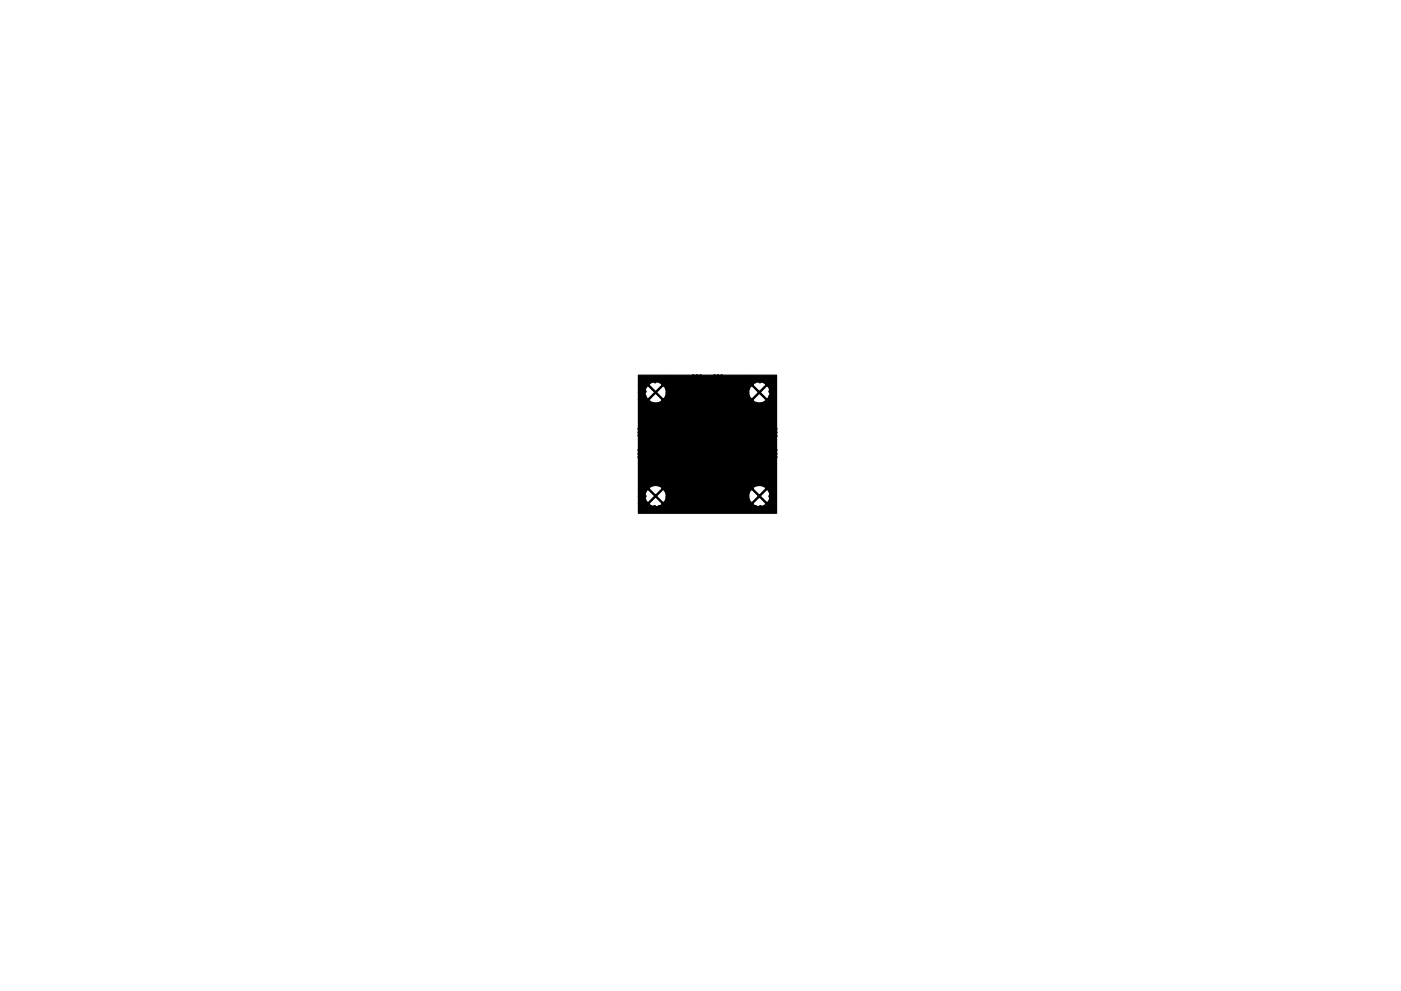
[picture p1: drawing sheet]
<svg xmlns="http://www.w3.org/2000/svg" width="297mm" height="210mm" viewBox="0 0 297 210" stroke-linecap="round" stroke-linejoin="round" font-family="sans-serif">
<g fill="#000" stroke="#000" stroke-width=".21">
<circle cx="137" cy="80" r=".25"/>
<circle cx="138" cy="80" r=".25"/>
<circle cx="139.1" cy="80" r=".25"/>
<circle cx="140.1" cy="80" r=".25"/>
<circle cx="141.1" cy="80" r=".25"/>
<circle cx="142.2" cy="80" r=".25"/>
<circle cx="143.2" cy="80" r=".25"/>
<circle cx="144.2" cy="80" r=".25"/>
<circle cx="147" cy="79.7" r=".25"/>
<circle cx="147.7" cy="79.7" r=".25"/>
<circle cx="148.5" cy="79.7" r=".25"/>
<circle cx="151.5" cy="79.7" r=".25"/>
<circle cx="152.2" cy="79.7" r=".25"/>
<circle cx="153" cy="79.7" r=".25"/>
<circle cx="155.8" cy="80" r=".25"/>
<circle cx="156.8" cy="80" r=".25"/>
<circle cx="157.8" cy="80" r=".25"/>
<circle cx="158.9" cy="80" r=".25"/>
<circle cx="159.9" cy="80" r=".25"/>
<circle cx="160.9" cy="80" r=".25"/>
<circle cx="162" cy="80" r=".25"/>
<circle cx="163" cy="80" r=".25"/>
<circle cx="135.5" cy="95.5" r=".25"/>
<circle cx="135.5" cy="91.7" r=".25"/>
<circle cx="135.5" cy="96.2" r=".25"/>
<circle cx="135.5" cy="92.4" r=".25"/>
<circle cx="135.5" cy="91" r=".25"/>
<circle cx="135.5" cy="97" r=".25"/>
<circle cx="135.8" cy="86.2" r=".25"/>
<circle cx="135.8" cy="82" r=".25"/>
<circle cx="135.8" cy="87.2" r=".25"/>
<circle cx="135.8" cy="83.1" r=".25"/>
<circle cx="135.8" cy="99.7" r=".25"/>
<circle cx="135.8" cy="85.1" r=".25"/>
<circle cx="135.8" cy="81" r=".25"/>
<circle cx="135.8" cy="84.1" r=".25"/>
<circle cx="135.8" cy="88.2" r=".25"/>
<circle cx="136" cy="80.1" r=".25"/>
<circle cx="136.2" cy="95.5" r=".25"/>
<circle cx="136.2" cy="92.4" r=".25"/>
<circle cx="136.2" cy="91" r=".25"/>
<circle cx="136.3" cy="97" r=".25"/>
<circle cx="136.8" cy="87.2" r=".25"/>
<circle cx="136.8" cy="85.1" r=".25"/>
<circle cx="136.8" cy="84.1" r=".25"/>
<circle cx="136.8" cy="82" r=".25"/>
<circle cx="136.8" cy="99.7" r=".25"/>
<circle cx="136.8" cy="81" r=".25"/>
<circle cx="136.8" cy="86.2" r=".25"/>
<circle cx="136.8" cy="83.1" r=".25"/>
<circle cx="136.8" cy="88.2" r=".25"/>
<circle cx="137" cy="95.5" r=".25"/>
<circle cx="137" cy="92.4" r=".25"/>
<circle cx="137" cy="91" r=".25"/>
<circle cx="137" cy="97" r=".25"/>
<circle cx="137.8" cy="95.5" r=".25"/>
<circle cx="137.8" cy="92.4" r=".25"/>
<circle cx="137.8" cy="91" r=".25"/>
<circle cx="137.8" cy="97" r=".25"/>
<circle cx="137.8" cy="81" r=".25"/>
<circle cx="138.4" cy="85.9" r=".25"/>
<circle cx="138.4" cy="99.9" r=".25"/>
<circle cx="138.5" cy="95.5" r=".25"/>
<circle cx="138.5" cy="92.4" r=".25"/>
<circle cx="138.5" cy="91" r=".25"/>
<circle cx="138.5" cy="97" r=".25"/>
<circle cx="138.9" cy="81" r=".25"/>
<circle cx="139.2" cy="95.5" r=".25"/>
<circle cx="139.2" cy="92.4" r=".25"/>
<circle cx="139.2" cy="91" r=".25"/>
<circle cx="139.2" cy="97" r=".25"/>
<circle cx="139.8" cy="88" r=".25"/>
<circle cx="140" cy="81" r=".25"/>
<circle cx="140" cy="95.5" r=".25"/>
<circle cx="140" cy="92.4" r=".25"/>
<circle cx="140" cy="91" r=".25"/>
<circle cx="140" cy="97" r=".25"/>
<circle cx="140.8" cy="95.5" r=".25"/>
<circle cx="140.8" cy="92.5" r=".25"/>
<circle cx="141" cy="81" r=".25"/>
<circle cx="141.2" cy="95.1" r=".25"/>
<circle cx="141.2" cy="92.9" r=".25"/>
<circle cx="141.2" cy="98.5" r=".25"/>
<circle cx="141.8" cy="93" r=".25"/>
<circle cx="141.8" cy="94.9" r=".25"/>
<circle cx="141.9" cy="89.4" r=".25"/>
<circle cx="141.9" cy="85.9" r=".25"/>
<circle cx="142.1" cy="81" r=".25"/>
<circle cx="142.6" cy="92.9" r=".25"/>
<circle cx="142.6" cy="95" r=".25"/>
<circle cx="142.6" cy="82.4" r=".25"/>
<circle cx="143.2" cy="81" r=".25"/>
<circle cx="143.3" cy="92.9" r=".25"/>
<circle cx="143.3" cy="95" r=".25"/>
<circle cx="143.3" cy="97.1" r=".25"/>
<circle cx="144" cy="92.9" r=".25"/>
<circle cx="144" cy="90.7" r=".25"/>
<circle cx="144" cy="95" r=".25"/>
<circle cx="144.2" cy="83" r=".25"/>
<circle cx="144.2" cy="82" r=".25"/>
<circle cx="144.2" cy="81" r=".25"/>
<circle cx="144.2" cy="84" r=".25"/>
<circle cx="144.2" cy="85" r=".25"/>
<circle cx="144.2" cy="87.2" r=".25"/>
<circle cx="144.7" cy="92.9" r=".25"/>
<circle cx="144.7" cy="95" r=".25"/>
<circle cx="145.2" cy="85" r=".25"/>
<circle cx="145.4" cy="92.9" r=".25"/>
<circle cx="145.4" cy="95" r=".25"/>
<circle cx="145.4" cy="98.5" r=".25"/>
<circle cx="146" cy="92" r=".25"/>
<circle cx="146.1" cy="92.9" r=".25"/>
<circle cx="146.1" cy="95" r=".25"/>
<circle cx="146.2" cy="88.7" r=".25"/>
<circle cx="146.2" cy="84.7" r=".25"/>
<circle cx="146.8" cy="92.9" r=".25"/>
<circle cx="146.8" cy="95" r=".25"/>
<circle cx="147" cy="80.5" r=".25"/>
<circle cx="147" cy="83.5" r=".25"/>
<circle cx="147" cy="82.7" r=".25"/>
<circle cx="147" cy="82" r=".25"/>
<circle cx="147" cy="81.2" r=".25"/>
<circle cx="147" cy="84.2" r=".25"/>
<circle cx="147.5" cy="92.9" r=".25"/>
<circle cx="147.5" cy="95" r=".25"/>
<circle cx="147.7" cy="84.5" r=".25"/>
<circle cx="147.9" cy="95.5" r=".25"/>
<circle cx="148.1" cy="92.9" r=".25"/>
<circle cx="148.2" cy="99.2" r=".25"/>
<circle cx="148.2" cy="91.5" r=".25"/>
<circle cx="148.2" cy="90.7" r=".25"/>
<circle cx="148.2" cy="88.5" r=".25"/>
<circle cx="148.2" cy="87.7" r=".25"/>
<circle cx="148.2" cy="87" r=".25"/>
<circle cx="148.2" cy="90" r=".25"/>
<circle cx="148.3" cy="92.2" r=".25"/>
<circle cx="148.3" cy="86.2" r=".25"/>
<circle cx="148.3" cy="89.2" r=".25"/>
<circle cx="148.4" cy="96" r=".25"/>
<circle cx="148.5" cy="85.5" r=".25"/>
<circle cx="148.5" cy="80.5" r=".25"/>
<circle cx="148.5" cy="83.5" r=".25"/>
<circle cx="148.5" cy="84.8" r=".25"/>
<circle cx="148.5" cy="82.7" r=".25"/>
<circle cx="148.5" cy="82" r=".25"/>
<circle cx="148.5" cy="81.2" r=".25"/>
<circle cx="148.5" cy="84.2" r=".25"/>
<circle cx="148.8" cy="96.5" r=".25"/>
<circle cx="149.4" cy="94.8" r=".25"/>
<circle cx="149.4" cy="94.2" r=".25"/>
<circle cx="149.4" cy="93.6" r=".25"/>
<circle cx="149.5" cy="96.5" r=".25"/>
<circle cx="150" cy="94.8" r=".25"/>
<circle cx="150" cy="92" r=".25"/>
<circle cx="150" cy="93.6" r=".25"/>
<circle cx="150" cy="94.2" r=".25"/>
<circle cx="150.1" cy="86.8" r=".25"/>
<circle cx="150.1" cy="87.5" r=".25"/>
<circle cx="150.1" cy="91" r=".25"/>
<circle cx="150.1" cy="90.3" r=".25"/>
<circle cx="150.1" cy="88.9" r=".25"/>
<circle cx="150.1" cy="89.6" r=".25"/>
<circle cx="150.1" cy="88.2" r=".25"/>
<circle cx="150.1" cy="96.5" r=".25"/>
<circle cx="150.4" cy="86.3" r=".25"/>
<circle cx="150.5" cy="91.5" r=".25"/>
<circle cx="150.6" cy="94.8" r=".25"/>
<circle cx="150.6" cy="94.2" r=".25"/>
<circle cx="150.6" cy="93.6" r=".25"/>
<circle cx="150.8" cy="96.5" r=".25"/>
<circle cx="151" cy="91" r=".25"/>
<circle cx="151" cy="98.5" r=".25"/>
<circle cx="151.2" cy="86.5" r=".25"/>
<circle cx="151.4" cy="96.3" r=".25"/>
<circle cx="151.5" cy="90.5" r=".25"/>
<circle cx="151.5" cy="80.5" r=".25"/>
<circle cx="151.5" cy="83.5" r=".25"/>
<circle cx="151.5" cy="82.7" r=".25"/>
<circle cx="151.5" cy="82" r=".25"/>
<circle cx="151.5" cy="81.2" r=".25"/>
<circle cx="151.5" cy="84.2" r=".25"/>
<circle cx="151.8" cy="95.8" r=".25"/>
<circle cx="151.8" cy="92.9" r=".25"/>
<circle cx="152" cy="86.5" r=".25"/>
<circle cx="152.2" cy="95.3" r=".25"/>
<circle cx="152.2" cy="84.5" r=".25"/>
<circle cx="152.2" cy="90.2" r=".25"/>
<circle cx="152.4" cy="92.3" r=".25"/>
<circle cx="152.5" cy="92.9" r=".25"/>
<circle cx="152.7" cy="86.5" r=".25"/>
<circle cx="152.8" cy="95.2" r=".25"/>
<circle cx="153" cy="80.5" r=".25"/>
<circle cx="153" cy="83.5" r=".25"/>
<circle cx="153" cy="82.7" r=".25"/>
<circle cx="153" cy="82" r=".25"/>
<circle cx="153" cy="90.2" r=".25"/>
<circle cx="153" cy="81.2" r=".25"/>
<circle cx="153" cy="84.2" r=".25"/>
<circle cx="153.1" cy="97.1" r=".25"/>
<circle cx="153.2" cy="92.9" r=".25"/>
<circle cx="153.2" cy="92.2" r=".25"/>
<circle cx="153.5" cy="95.2" r=".25"/>
<circle cx="153.5" cy="86.6" r=".25"/>
<circle cx="153.7" cy="84.7" r=".25"/>
<circle cx="153.8" cy="90.2" r=".25"/>
<circle cx="153.9" cy="92.9" r=".25"/>
<circle cx="153.9" cy="87.1" r=".25"/>
<circle cx="154" cy="92.2" r=".25"/>
<circle cx="154.1" cy="95.2" r=".25"/>
<circle cx="154.2" cy="89.7" r=".25"/>
<circle cx="154.2" cy="89" r=".25"/>
<circle cx="154.2" cy="87.6" r=".25"/>
<circle cx="154.2" cy="88.2" r=".25"/>
<circle cx="154.5" cy="99.2" r=".25"/>
<circle cx="154.6" cy="84.7" r=".25"/>
<circle cx="154.6" cy="92.9" r=".25"/>
<circle cx="154.7" cy="91.5" r=".25"/>
<circle cx="154.8" cy="92.2" r=".25"/>
<circle cx="154.8" cy="95.2" r=".25"/>
<circle cx="155.2" cy="91" r=".25"/>
<circle cx="155.3" cy="93" r=".25"/>
<circle cx="155.4" cy="84.7" r=".25"/>
<circle cx="155.4" cy="95" r=".25"/>
<circle cx="155.8" cy="82" r=".25"/>
<circle cx="155.8" cy="83" r=".25"/>
<circle cx="155.8" cy="81" r=".25"/>
<circle cx="155.8" cy="84" r=".25"/>
<circle cx="156" cy="93" r=".25"/>
<circle cx="156" cy="87.7" r=".25"/>
<circle cx="156" cy="87" r=".25"/>
<circle cx="156" cy="91" r=".25"/>
<circle cx="156.1" cy="95" r=".25"/>
<circle cx="156.2" cy="84.7" r=".25"/>
<circle cx="156.4" cy="92" r=".25"/>
<circle cx="156.5" cy="88.2" r=".25"/>
<circle cx="156.6" cy="86.6" r=".25"/>
<circle cx="156.6" cy="85.2" r=".25"/>
<circle cx="156.6" cy="85.9" r=".25"/>
<circle cx="156.6" cy="97.1" r=".25"/>
<circle cx="156.7" cy="93" r=".25"/>
<circle cx="156.7" cy="95" r=".25"/>
<circle cx="156.7" cy="90.5" r=".25"/>
<circle cx="156.7" cy="89.7" r=".25"/>
<circle cx="156.8" cy="89" r=".25"/>
<circle cx="156.8" cy="81" r=".25"/>
<circle cx="157.3" cy="82.4" r=".25"/>
<circle cx="157.3" cy="99.9" r=".25"/>
<circle cx="157.4" cy="87.1" r=".25"/>
<circle cx="157.4" cy="92.8" r=".25"/>
<circle cx="157.4" cy="95.1" r=".25"/>
<circle cx="157.9" cy="81" r=".25"/>
<circle cx="158.1" cy="95.1" r=".25"/>
<circle cx="158.1" cy="92.8" r=".25"/>
<circle cx="158.2" cy="89.8" r=".25"/>
<circle cx="158.7" cy="84.5" r=".25"/>
<circle cx="158.8" cy="92.8" r=".25"/>
<circle cx="158.8" cy="95.1" r=".25"/>
<circle cx="159" cy="81" r=".25"/>
<circle cx="159.2" cy="88" r=".25"/>
<circle cx="159.2" cy="95.5" r=".25"/>
<circle cx="159.2" cy="92.5" r=".25"/>
<circle cx="160" cy="95.5" r=".25"/>
<circle cx="160" cy="92.5" r=".25"/>
<circle cx="160" cy="91" r=".25"/>
<circle cx="160" cy="97" r=".25"/>
<circle cx="160" cy="81" r=".25"/>
<circle cx="160.1" cy="86.6" r=".25"/>
<circle cx="160.7" cy="95.5" r=".25"/>
<circle cx="160.7" cy="92.5" r=".25"/>
<circle cx="160.8" cy="91" r=".25"/>
<circle cx="160.8" cy="97" r=".25"/>
<circle cx="160.8" cy="99.9" r=".25"/>
<circle cx="161.1" cy="81" r=".25"/>
<circle cx="161.5" cy="95.5" r=".25"/>
<circle cx="161.5" cy="92.5" r=".25"/>
<circle cx="161.5" cy="91" r=".25"/>
<circle cx="161.5" cy="97" r=".25"/>
<circle cx="162.2" cy="81" r=".25"/>
<circle cx="162.2" cy="95.5" r=".25"/>
<circle cx="162.2" cy="92.5" r=".25"/>
<circle cx="162.2" cy="91" r=".25"/>
<circle cx="162.2" cy="97" r=".25"/>
<circle cx="162.4" cy="87.9" r=".25"/>
<circle cx="163" cy="95.5" r=".25"/>
<circle cx="163" cy="92.5" r=".25"/>
<circle cx="163" cy="91" r=".25"/>
<circle cx="163" cy="97" r=".25"/>
<circle cx="163.2" cy="85.1" r=".25"/>
<circle cx="163.2" cy="87.2" r=".25"/>
<circle cx="163.2" cy="82" r=".25"/>
<circle cx="163.2" cy="84.1" r=".25"/>
<circle cx="163.2" cy="99.7" r=".25"/>
<circle cx="163.2" cy="81" r=".25"/>
<circle cx="163.2" cy="86.2" r=".25"/>
<circle cx="163.2" cy="83.1" r=".25"/>
<circle cx="163.2" cy="88.2" r=".25"/>
<circle cx="163.7" cy="95.5" r=".25"/>
<circle cx="163.7" cy="92.5" r=".25"/>
<circle cx="163.8" cy="91" r=".25"/>
<circle cx="163.8" cy="97" r=".25"/>
<circle cx="164" cy="80.1" r=".25"/>
<circle cx="164.2" cy="82" r=".25"/>
<circle cx="164.2" cy="86.2" r=".25"/>
<circle cx="164.2" cy="83.1" r=".25"/>
<circle cx="164.2" cy="87.2" r=".25"/>
<circle cx="164.2" cy="99.7" r=".25"/>
<circle cx="164.2" cy="85.1" r=".25"/>
<circle cx="164.2" cy="81" r=".25"/>
<circle cx="164.2" cy="88.2" r=".25"/>
<circle cx="164.2" cy="84.1" r=".25"/>
<circle cx="164.5" cy="95.5" r=".25"/>
<circle cx="164.5" cy="92.5" r=".25"/>
<circle cx="164.5" cy="91.7" r=".25"/>
<circle cx="164.5" cy="96.2" r=".25"/>
<circle cx="164.5" cy="91" r=".25"/>
<circle cx="164.5" cy="97" r=".25"/>
<circle cx="135.8" cy="103.8" r=".25"/>
<circle cx="135.8" cy="104.8" r=".25"/>
<circle cx="135.8" cy="105.8" r=".25"/>
<circle cx="135.8" cy="100.8" r=".25"/>
<circle cx="135.8" cy="101.8" r=".25"/>
<circle cx="135.8" cy="106.8" r=".25"/>
<circle cx="135.8" cy="102.8" r=".25"/>
<circle cx="135.8" cy="107.8" r=".25"/>
<circle cx="136.3" cy="108.5" r=".25"/>
<circle cx="136.8" cy="102" r=".25"/>
<circle cx="136.8" cy="103.1" r=".25"/>
<circle cx="136.8" cy="107.5" r=".25"/>
<circle cx="136.8" cy="100.9" r=".25"/>
<circle cx="136.8" cy="106.4" r=".25"/>
<circle cx="136.8" cy="105.3" r=".25"/>
<circle cx="136.8" cy="104.2" r=".25"/>
<circle cx="137.3" cy="108.5" r=".25"/>
<circle cx="137.8" cy="107.5" r=".25"/>
<circle cx="138.4" cy="108.5" r=".25"/>
<circle cx="138.8" cy="107.5" r=".25"/>
<circle cx="139.4" cy="108.5" r=".25"/>
<circle cx="139.8" cy="107.5" r=".25"/>
<circle cx="140.4" cy="108.5" r=".25"/>
<circle cx="140.5" cy="101.3" r=".25"/>
<circle cx="140.8" cy="107.5" r=".25"/>
<circle cx="141.2" cy="104.1" r=".25"/>
<circle cx="141.4" cy="108.5" r=".25"/>
<circle cx="141.8" cy="107.5" r=".25"/>
<circle cx="142.4" cy="108.5" r=".25"/>
<circle cx="142.6" cy="106.2" r=".25"/>
<circle cx="142.9" cy="107.5" r=".25"/>
<circle cx="143.3" cy="100.6" r=".25"/>
<circle cx="143.4" cy="108.5" r=".25"/>
<circle cx="143.9" cy="107.5" r=".25"/>
<circle cx="144" cy="103.4" r=".25"/>
<circle cx="144.4" cy="108.5" r=".25"/>
<circle cx="144.9" cy="107.5" r=".25"/>
<circle cx="145.4" cy="105.5" r=".25"/>
<circle cx="145.4" cy="108.5" r=".25"/>
<circle cx="145.9" cy="107.5" r=".25"/>
<circle cx="146.1" cy="101.3" r=".25"/>
<circle cx="146.5" cy="108.5" r=".25"/>
<circle cx="146.9" cy="107.5" r=".25"/>
<circle cx="147.5" cy="108.5" r=".25"/>
<circle cx="147.5" cy="103.4" r=".25"/>
<circle cx="148" cy="107.5" r=".25"/>
<circle cx="148.2" cy="106.2" r=".25"/>
<circle cx="148.5" cy="108.5" r=".25"/>
<circle cx="149" cy="107.5" r=".25"/>
<circle cx="149.5" cy="108.5" r=".25"/>
<circle cx="149.6" cy="101.3" r=".25"/>
<circle cx="150" cy="107.5" r=".25"/>
<circle cx="150.3" cy="104.1" r=".25"/>
<circle cx="150.5" cy="108.5" r=".25"/>
<circle cx="151" cy="107.5" r=".25"/>
<circle cx="151.5" cy="108.5" r=".25"/>
<circle cx="151.7" cy="106.2" r=".25"/>
<circle cx="152" cy="107.5" r=".25"/>
<circle cx="152.4" cy="100.6" r=".25"/>
<circle cx="152.5" cy="108.5" r=".25"/>
<circle cx="153.1" cy="107.5" r=".25"/>
<circle cx="153.1" cy="103.4" r=".25"/>
<circle cx="153.5" cy="108.5" r=".25"/>
<circle cx="154.1" cy="107.5" r=".25"/>
<circle cx="154.5" cy="105.5" r=".25"/>
<circle cx="154.6" cy="108.5" r=".25"/>
<circle cx="155.1" cy="107.5" r=".25"/>
<circle cx="155.2" cy="102" r=".25"/>
<circle cx="155.6" cy="108.5" r=".25"/>
<circle cx="156.1" cy="107.5" r=".25"/>
<circle cx="156.6" cy="108.5" r=".25"/>
<circle cx="156.6" cy="104.1" r=".25"/>
<circle cx="157.1" cy="107.5" r=".25"/>
<circle cx="157.6" cy="108.5" r=".25"/>
<circle cx="158" cy="106.2" r=".25"/>
<circle cx="158.2" cy="107.5" r=".25"/>
<circle cx="158.6" cy="108.5" r=".25"/>
<circle cx="158.7" cy="102" r=".25"/>
<circle cx="159.2" cy="107.5" r=".25"/>
<circle cx="159.6" cy="108.5" r=".25"/>
<circle cx="160.2" cy="107.5" r=".25"/>
<circle cx="160.6" cy="108.5" r=".25"/>
<circle cx="161.2" cy="107.5" r=".25"/>
<circle cx="161.6" cy="108.5" r=".25"/>
<circle cx="162" cy="102" r=".25"/>
<circle cx="162.2" cy="107.5" r=".25"/>
<circle cx="162.7" cy="108.5" r=".25"/>
<circle cx="163.2" cy="102" r=".25"/>
<circle cx="163.2" cy="107.5" r=".25"/>
<circle cx="163.2" cy="103.1" r=".25"/>
<circle cx="163.2" cy="100.9" r=".25"/>
<circle cx="163.2" cy="106.4" r=".25"/>
<circle cx="163.2" cy="105.3" r=".25"/>
<circle cx="163.2" cy="104.2" r=".25"/>
<circle cx="163.7" cy="108.5" r=".25"/>
<circle cx="164.2" cy="103.8" r=".25"/>
<circle cx="164.2" cy="105.8" r=".25"/>
<circle cx="164.2" cy="104.8" r=".25"/>
<circle cx="164.2" cy="100.8" r=".25"/>
<circle cx="164.2" cy="106.8" r=".25"/>
<circle cx="164.2" cy="101.8" r=".25"/>
<circle cx="164.2" cy="107.8" r=".25"/>
<circle cx="164.2" cy="102.8" r=".25"/>
</g>
<path d="M135.4 79.6h29.2v29.3h-29.2v-2.1h2.2a1.74 1.74 0 0 0 2.8 0h19.2a1.74 1.74 0 0 0 2.8 0l-1.4-1.4-1.4 1.4h-19.2l-1.4-1.4-1.4 1.4h-2.2v-1.5h1.4a1.37 1.37 0 0 0 .6 1.3l1.4-1.4h.4l1.4 1.4a1.4 1.4 0 0 0 .6-1.3h17.6a1.37 1.37 0 0 0 .6 1.3l1.4-1.4h.4l1.4 1.4a1.74 1.74 0 0 0 0-2.7l-1.4 1.3h-.4l-1.4-1.3a1.45 1.45 0 0 0-.6 1.4l-17.6-.1a1.37 1.37 0 0 0-.6-1.3l-1.4 1.3h-.4l-1.4-1.3a1.45 1.45 0 0 0-.6 1.4h-1.4v-1.6h2.2l1.4 1.4 1.4-1.4h19.2l1.4 1.4 1.4-1.4a1.74 1.74 0 0 0-2.8 0h-19.2a1.74 1.74 0 0 0-2.8 0h-2.2v-18.9h2.2a1.74 1.74 0 0 0 2.8 0h19.2a1.74 1.74 0 0 0 2.8 0l-1.4-1.4-1.4 1.4h-19.2l-1.4-1.4-1.4 1.4h-2.2v-1.5h1.4a1.37 1.37 0 0 0 .6 1.3l1.4-1.4h.4l1.4 1.4a1.4 1.4 0 0 0 .6-1.3h17.6a1.37 1.37 0 0 0 .6 1.3l1.4-1.4h.4l1.4 1.4a1.74 1.74 0 0 0 0-2.7l-1.4 1.3h-.4l-1.4-1.3a1.45 1.45 0 0 0-.6 1.4l-17.6-.1a1.37 1.37 0 0 0-.6-1.3l-1.4 1.3h-.4l-1.4-1.3a1.45 1.45 0 0 0-.6 1.4h-1.4v-1.6h2.2l1.4 1.4 1.4-1.4h19.2l1.4 1.4 1.4-1.4a1.74 1.74 0 0 0-2.8 0h-19.2a1.74 1.74 0 0 0-2.8 0h-2.2z" fill="#000" stroke="#000" stroke-width=".25"/>
</svg>
